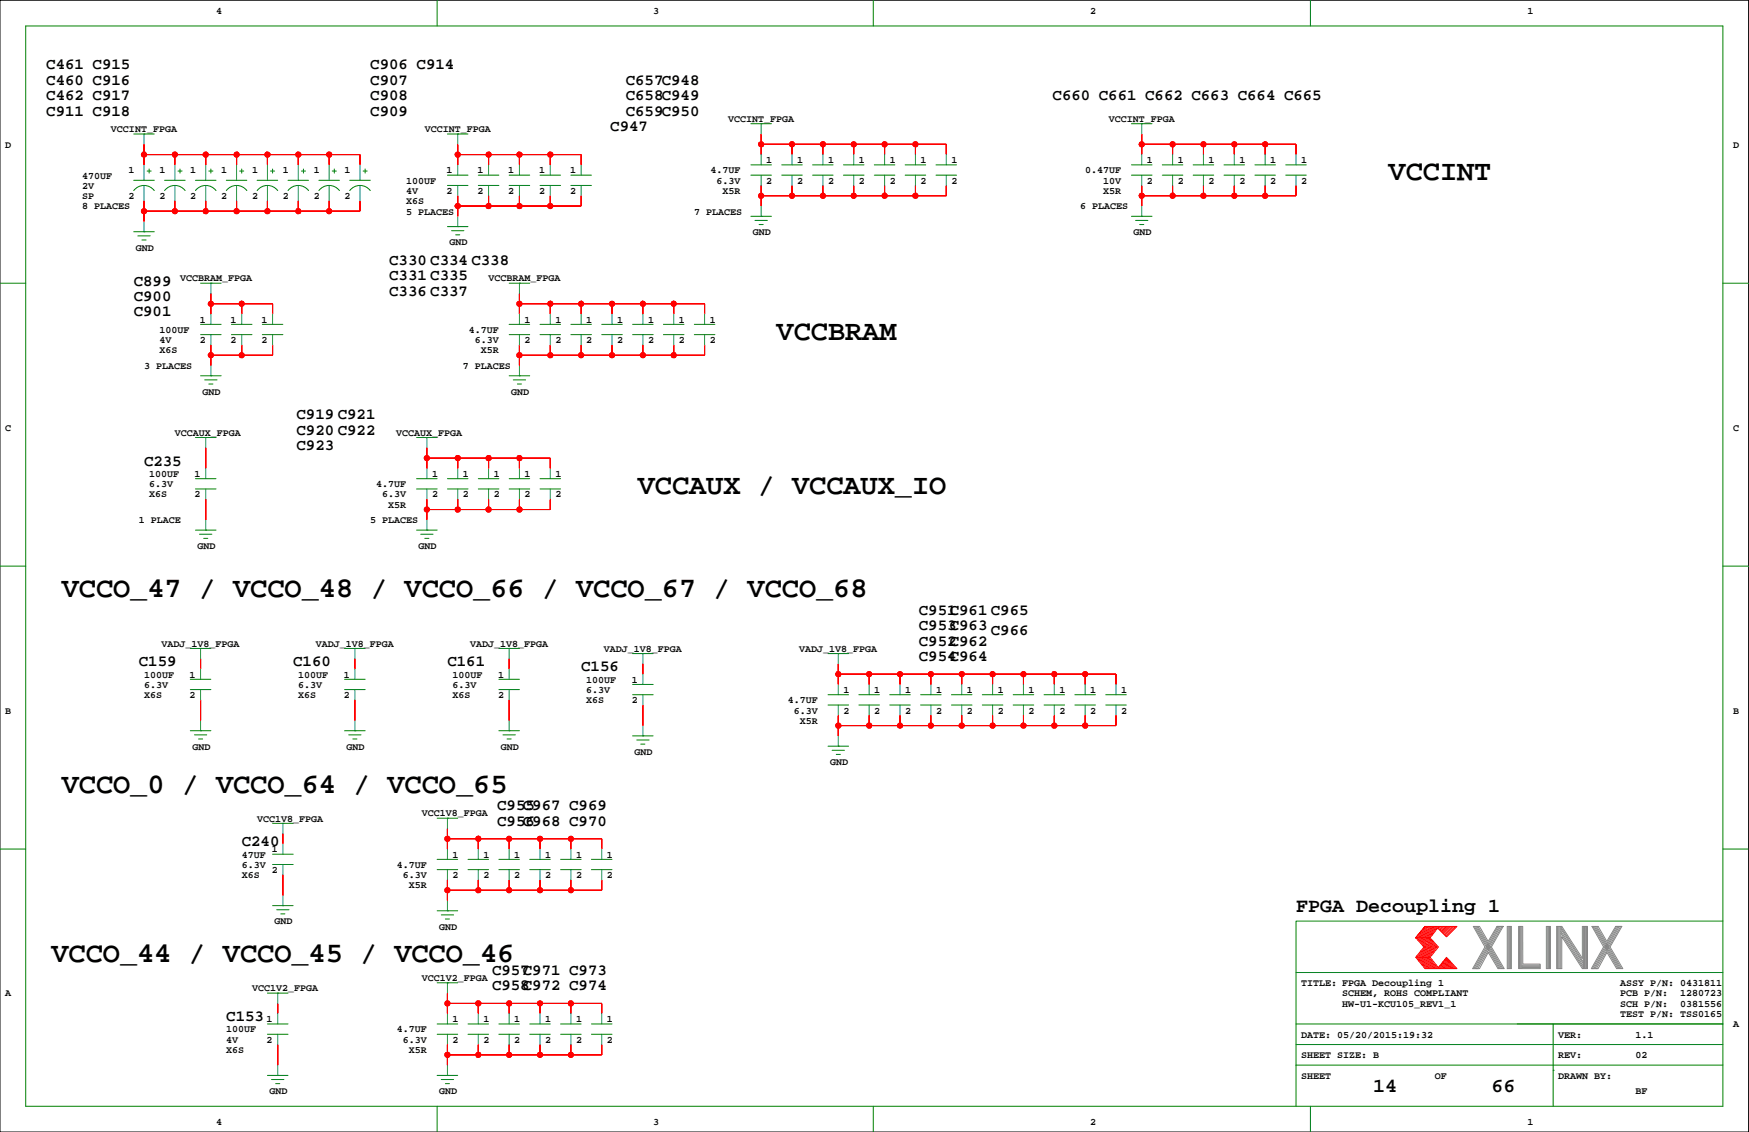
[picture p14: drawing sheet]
<svg xmlns="http://www.w3.org/2000/svg" width="432mm" height="279mm" viewBox="0 0 432 279" stroke-linecap="round" stroke-linejoin="round" font-family="sans-serif">
<defs><g id="words">
<g font-size="7.1">
<text x="342.8" y="44.5">VCCINT</text>
<text x="191.7" y="83.9">VCCBRAM</text>
<text x="157.4" y="122">VCCAUX / VCCAUX_IO</text>
<text x="15.2" y="147.4">VCCO_47 / VCCO_48 / VCCO_66 / VCCO_67 / VCCO_68</text>
<text x="15.2" y="195.6">VCCO_0 / VCCO_64 / VCCO_65</text>
<text x="12.7" y="237.5">VCCO_44 / VCCO_45 / VCCO_46</text>
</g>
<g font-size="4.9">
<text x="320" y="225.2">FPGA Decoupling 1</text>
<text x="339" y="269.6">14</text>
<text x="368.2" y="269.6">66</text>
</g>
<g font-size="3.9">
<text x="11.4" y="17.1">C461 C915</text>
<text x="91.4" y="17.1">C906 C914</text>
<text x="11.4" y="21">C460 C916</text>
<text x="91.4" y="21">C907</text>
<text x="154.5" y="21">C657C948</text>
<text x="11.4" y="24.8">C462 C917</text>
<text x="11.4" y="28.6">C911 C918</text>
<text x="91.4" y="24.8">C908</text>
<text x="91.4" y="28.6">C909</text>
<text x="154.5" y="28.6">C659C950</text>
<text x="154.5" y="24.8">C658C949</text>
<text x="259.9" y="24.8">C660 C661 C662 C663 C664 C665</text>
<text x="150.7" y="32.4">C947</text>
<text x="96.1" y="65.4">C330 C334 C338</text>
<text x="33" y="70.5">C899</text>
<text x="96.1" y="69.2">C331 C335</text>
<text x="33" y="74.3">C900</text>
<text x="96.1" y="73">C336 C337</text>
<text x="33" y="78.1">C901</text>
<text x="73.2" y="103.5">C919 C921</text>
<text x="73.2" y="107.3">C920 C922</text>
<text x="73.2" y="111.1">C923</text>
<text x="35.6" y="114.9">C235</text>
<text x="226.9" y="151.7">C951C961 C965</text>
<text x="226.9" y="155.5">C953C963</text>
<text x="226.9" y="159.4">C952C962</text>
<text x="244.6" y="156.8">C966</text>
<text x="34.3" y="164.4">C159</text>
<text x="72.4" y="164.4">C160</text>
<text x="110.5" y="164.4">C161</text>
<text x="143.5" y="165.7">C156</text>
<text x="226.9" y="163.2">C954C964</text>
<text x="122.7" y="200">C955</text>
<text x="122.7" y="203.8">C956</text>
<text x="129.1" y="200">C967 C969</text>
<text x="129.1" y="203.8">C968 C970</text>
<text x="59.7" y="208.9">C240</text>
<text x="121.5" y="240.6">C957C971 C973</text>
<text x="121.5" y="244.4">C958C972 C974</text>
<text x="55.9" y="252">C153</text>
</g>
<g font-size="2.5">
<text x="53.3" y="3.4">4</text>
<text x="161.3" y="3.4">3</text>
<text x="269.2" y="3.4">2</text>
<text x="377.1" y="3.4">1</text>
<text x="27.4" y="32.6">VCCINT_FPGA</text>
<text x="104.9" y="32.6">VCCINT_FPGA</text>
<text x="179.8" y="30.1">VCCINT_FPGA</text>
<text x="273.7" y="30.1">VCCINT_FPGA</text>
<text x="1.3" y="36.4">D</text>
<text x="189.2" y="40.3">1</text>
<text x="196.8" y="40.3">1</text>
<text x="204.4" y="40.3">1</text>
<text x="212" y="40.3">1</text>
<text x="219.7" y="40.3">1</text>
<text x="227.3" y="40.3">1</text>
<text x="234.9" y="40.3">1</text>
<text x="283.1" y="40.3">1</text>
<text x="290.8" y="40.3">1</text>
<text x="298.4" y="40.3">1</text>
<text x="306" y="40.3">1</text>
<text x="313.6" y="40.3">1</text>
<text x="321.2" y="40.3">1</text>
<text x="427.9" y="36.4">D</text>
<text x="20.3" y="44.1">470UF</text>
<text x="20.3" y="46.6">2V</text>
<text x="31.7" y="42.8">1</text>
<text x="39.4" y="42.8">1</text>
<text x="47" y="42.8">1</text>
<text x="54.6" y="42.8">1</text>
<text x="62.2" y="42.8">1</text>
<text x="69.8" y="42.8">1</text>
<text x="77.5" y="42.8">1</text>
<text x="85.1" y="42.8">1</text>
<text x="100.3" y="45.3">100UF</text>
<text x="100.3" y="47.9">4V</text>
<text x="110.3" y="47.9">2</text>
<text x="110.3" y="42.8">1</text>
<text x="117.9" y="42.8">1</text>
<text x="117.9" y="47.9">2</text>
<text x="125.5" y="47.9">2</text>
<text x="125.5" y="42.8">1</text>
<text x="133.1" y="42.8">1</text>
<text x="133.1" y="47.9">2</text>
<text x="140.7" y="47.9">2</text>
<text x="140.7" y="42.8">1</text>
<text x="175.4" y="42.8">4.7UF</text>
<text x="176.9" y="45.3">6.3V</text>
<text x="178.4" y="47.9">X5R</text>
<text x="189.2" y="45.3">2</text>
<text x="196.8" y="45.3">2</text>
<text x="204.4" y="45.3">2</text>
<text x="212" y="45.3">2</text>
<text x="219.7" y="45.3">2</text>
<text x="227.3" y="45.3">2</text>
<text x="234.9" y="45.3">2</text>
<text x="267.9" y="42.8">0.47UF</text>
<text x="272.4" y="45.3">10V</text>
<text x="272.4" y="47.9">X5R</text>
<text x="283.1" y="45.3">2</text>
<text x="290.8" y="45.3">2</text>
<text x="298.4" y="45.3">2</text>
<text x="306" y="45.3">2</text>
<text x="313.6" y="45.3">2</text>
<text x="321.2" y="45.3">2</text>
<text x="20.3" y="51.7">8 PLACES</text>
<text x="20.3" y="49.1">SP</text>
<text x="31.7" y="49.1">2</text>
<text x="39.4" y="49.1">2</text>
<text x="47" y="49.1">2</text>
<text x="54.6" y="49.1">2</text>
<text x="62.2" y="49.1">2</text>
<text x="69.8" y="49.1">2</text>
<text x="77.5" y="49.1">2</text>
<text x="85.1" y="49.1">2</text>
<text x="100.3" y="53">5 PLACES</text>
<text x="100.3" y="50.4">X6S</text>
<text x="171.4" y="53">7 PLACES</text>
<text x="266.6" y="51.7">6 PLACES</text>
<text x="185.9" y="58">GND</text>
<text x="279.8" y="58">GND</text>
<text x="33.5" y="61.8">GND</text>
<text x="111" y="60.6">GND</text>
<text x="44.4" y="69.5">VCCBRAM_FPGA</text>
<text x="120.6" y="69.5">VCCBRAM_FPGA</text>
<text x="39.4" y="82.2">100UF</text>
<text x="49.3" y="79.6">1</text>
<text x="56.9" y="79.6">1</text>
<text x="64.5" y="79.6">1</text>
<text x="115.8" y="82.2">4.7UF</text>
<text x="129.5" y="79.6">1</text>
<text x="137.1" y="79.6">1</text>
<text x="144.7" y="79.6">1</text>
<text x="152.4" y="79.6">1</text>
<text x="160" y="79.6">1</text>
<text x="167.6" y="79.6">1</text>
<text x="175.2" y="79.6">1</text>
<text x="39.4" y="87.2">X6S</text>
<text x="39.4" y="84.7">4V</text>
<text x="49.3" y="84.7">2</text>
<text x="56.9" y="84.7">2</text>
<text x="64.5" y="84.7">2</text>
<text x="117.2" y="84.7">6.3V</text>
<text x="118.7" y="87.2">X5R</text>
<text x="129.5" y="84.7">2</text>
<text x="137.1" y="84.7">2</text>
<text x="144.7" y="84.7">2</text>
<text x="152.4" y="84.7">2</text>
<text x="160" y="84.7">2</text>
<text x="167.6" y="84.7">2</text>
<text x="175.2" y="84.7">2</text>
<text x="35.6" y="91">3 PLACES</text>
<text x="114.3" y="91">7 PLACES</text>
<text x="50" y="97.4">GND</text>
<text x="126.2" y="97.4">GND</text>
<text x="1.3" y="106.3">C</text>
<text x="43.2" y="107.5">VCCAUX_FPGA</text>
<text x="97.8" y="107.5">VCCAUX_FPGA</text>
<text x="427.9" y="106.3">C</text>
<text x="36.8" y="117.7">100UF</text>
<text x="48" y="117.7">1</text>
<text x="106.7" y="117.7">1</text>
<text x="114.3" y="117.7">1</text>
<text x="121.9" y="117.7">1</text>
<text x="129.5" y="117.7">1</text>
<text x="137.1" y="117.7">1</text>
<text x="36.8" y="122.8">X6S</text>
<text x="36.8" y="120.2">6.3V</text>
<text x="48" y="122.8">2</text>
<text x="92.9" y="120.2">4.7UF</text>
<text x="94.4" y="122.8">6.3V</text>
<text x="95.9" y="125.3">X5R</text>
<text x="106.7" y="122.8">2</text>
<text x="114.3" y="122.8">2</text>
<text x="121.9" y="122.8">2</text>
<text x="129.5" y="122.8">2</text>
<text x="137.1" y="122.8">2</text>
<text x="34.3" y="129.1">1 PLACE</text>
<text x="91.4" y="129.1">5 PLACES</text>
<text x="48.8" y="135.5">GND</text>
<text x="103.4" y="135.5">GND</text>
<text x="39.9" y="159.6">VADJ_1V8_FPGA</text>
<text x="78" y="159.6">VADJ_1V8_FPGA</text>
<text x="116.1" y="159.6">VADJ_1V8_FPGA</text>
<text x="149.1" y="160.9">VADJ_1V8_FPGA</text>
<text x="197.3" y="160.9">VADJ_1V8_FPGA</text>
<text x="35.6" y="167.2">100UF</text>
<text x="46.8" y="167.2">1</text>
<text x="73.6" y="167.2">100UF</text>
<text x="84.9" y="167.2">1</text>
<text x="111.7" y="167.2">100UF</text>
<text x="122.9" y="167.2">1</text>
<text x="35.6" y="172.3">X6S</text>
<text x="35.6" y="169.8">6.3V</text>
<text x="46.8" y="172.3">2</text>
<text x="73.6" y="172.3">X6S</text>
<text x="73.6" y="169.8">6.3V</text>
<text x="84.9" y="172.3">2</text>
<text x="111.7" y="172.3">X6S</text>
<text x="111.7" y="169.8">6.3V</text>
<text x="122.9" y="172.3">2</text>
<text x="144.7" y="173.6">X6S</text>
<text x="144.7" y="171">6.3V</text>
<text x="144.7" y="168.5">100UF</text>
<text x="156" y="168.5">1</text>
<text x="156" y="173.6">2</text>
<text x="194.5" y="173.6">4.7UF</text>
<text x="208.2" y="171">1</text>
<text x="215.9" y="171">1</text>
<text x="223.5" y="171">1</text>
<text x="231.1" y="171">1</text>
<text x="238.7" y="171">1</text>
<text x="246.3" y="171">1</text>
<text x="253.9" y="171">1</text>
<text x="261.6" y="171">1</text>
<text x="269.2" y="171">1</text>
<text x="276.8" y="171">1</text>
<text x="1.3" y="176.1">B</text>
<text x="196" y="176.1">6.3V</text>
<text x="197.4" y="178.7">X5R</text>
<text x="208.2" y="176.1">2</text>
<text x="215.9" y="176.1">2</text>
<text x="223.5" y="176.1">2</text>
<text x="231.1" y="176.1">2</text>
<text x="238.7" y="176.1">2</text>
<text x="246.3" y="176.1">2</text>
<text x="253.9" y="176.1">2</text>
<text x="261.6" y="176.1">2</text>
<text x="269.2" y="176.1">2</text>
<text x="276.8" y="176.1">2</text>
<text x="427.9" y="176.1">B</text>
<text x="47.5" y="185">GND</text>
<text x="85.6" y="185">GND</text>
<text x="123.7" y="185">GND</text>
<text x="156.7" y="186.3">GND</text>
<text x="204.9" y="188.8">GND</text>
<text x="63.5" y="202.8">VCC1V8_FPGA</text>
<text x="104.1" y="201.5">VCC1V8_FPGA</text>
<text x="59.7" y="214.2">6.3V</text>
<text x="59.7" y="211.7">47UF</text>
<text x="67.1" y="210.4">1</text>
<text x="67.1" y="215.5">2</text>
<text x="98" y="214.2">4.7UF</text>
<text x="111.7" y="211.7">1</text>
<text x="119.4" y="211.7">1</text>
<text x="127" y="211.7">1</text>
<text x="134.6" y="211.7">1</text>
<text x="142.2" y="211.7">1</text>
<text x="149.8" y="211.7">1</text>
<text x="59.7" y="216.7">X6S</text>
<text x="99.5" y="216.7">6.3V</text>
<text x="100.9" y="219.3">X5R</text>
<text x="111.7" y="216.7">2</text>
<text x="119.4" y="216.7">2</text>
<text x="127" y="216.7">2</text>
<text x="134.6" y="216.7">2</text>
<text x="142.2" y="216.7">2</text>
<text x="149.8" y="216.7">2</text>
<text x="67.8" y="228.2">GND</text>
<text x="108.4" y="229.4">GND</text>
<text x="1.3" y="245.9">A</text>
<text x="62.2" y="244.7">VCC1V2_FPGA</text>
<text x="104.1" y="242.1">VCC1V2_FPGA</text>
<text x="321.2" y="243.4">TITLE: FPGA Decoupling 1</text>
<text x="331.4" y="245.9">SCHEM, ROHS COMPLIANT</text>
<text x="400" y="245.9">PCB P/N:</text>
<text x="400" y="243.4">ASSY P/N: 0431811</text>
<text x="414.8" y="245.9">1280723</text>
<text x="331.4" y="248.5">HW-U1-KCU105_REV1_1</text>
<text x="400" y="251">TEST P/N: TSS0165</text>
<text x="400" y="248.5">SCH P/N:</text>
<text x="414.8" y="248.5">0381556</text>
<text x="55.9" y="257.4">4V</text>
<text x="55.9" y="254.8">100UF</text>
<text x="65.8" y="252.3">1</text>
<text x="65.8" y="257.4">2</text>
<text x="98" y="254.8">4.7UF</text>
<text x="99.5" y="257.4">6.3V</text>
<text x="111.7" y="252.3">1</text>
<text x="111.7" y="257.4">2</text>
<text x="119.4" y="252.3">1</text>
<text x="119.4" y="257.4">2</text>
<text x="127" y="252.3">1</text>
<text x="127" y="257.4">2</text>
<text x="134.6" y="257.4">2</text>
<text x="134.6" y="252.3">1</text>
<text x="142.2" y="257.4">2</text>
<text x="142.2" y="252.3">1</text>
<text x="149.8" y="252.3">1</text>
<text x="149.8" y="257.4">2</text>
<text x="321.2" y="256.1">DATE: 05/20/2015:19:32</text>
<text x="384.7" y="256.1">VER:</text>
<text x="403.8" y="256.1">1.1</text>
<text x="427.9" y="253.6">A</text>
<text x="55.9" y="259.9">X6S</text>
<text x="100.9" y="259.9">X5R</text>
<text x="321.2" y="261.2">SHEET SIZE: B</text>
<text x="384.7" y="261.2">REV:</text>
<text x="403.8" y="261.2">02</text>
<text x="321.2" y="266.3">SHEET</text>
<text x="354.2" y="266.3">OF</text>
<text x="384.7" y="266.3">DRAWN BY:</text>
<text x="66.5" y="270.1">GND</text>
<text x="108.4" y="270.1">GND</text>
<text x="403.8" y="270.1">BF</text>
<text x="53.3" y="277.7">4</text>
<text x="161.3" y="277.7">3</text>
<text x="269.2" y="277.7">2</text>
<text x="377.1" y="277.7">1</text>
</g>
</g></defs>
<path d="M0 .1h431.7v279.3h-431.7z" fill="none" stroke="#000" stroke-width=".25"/>
<g fill="none" stroke="#008000" stroke-width=".25">
<path d="M6.3 6.4h419.1v266.7h-419.1zM107.9 .1v6.3M215.6 .1v6.3M323.5 .1v6.3M33 33.1h5.1M35.6 33.1h.1M110.5 33.1h5M113 33.1h.1M185.4 30.5h5.1M187.9 30.5h.1M279.3 30.5h5.1M281.9 30.5h.1"/>
<path d="M33 57.2h5.1M33 44.5h5.1M33 47a3.2 3.2 0 0 1 5.1 0M34 58.2h3.1M35 59.2h1.1M35.6 57.2h.1M36.3 42.2h1M36.8 41.7v1M40.6 44.5h5.1M40.6 47a3.2 3.2 0 0 1 5.1 0M43.9 42.2h1M44.4 41.7v1"/>
<path d="M48.2 44.5h5.1M48.3 47a3.2 3.2 0 0 1 5 0M51.6 42.2h1M52.1 41.7v1M55.9 44.5h5M55.9 47a3.2 3.2 0 0 1 5 0M59.2 42.2h1M59.7 41.7v1M63.5 44.5h5.1M63.5 47a3.2 3.2 0 0 1 5.1 0M66.8 42.2h1M67.3 41.7v1"/>
<path d="M71.1 44.5h5.1M71.1 47a3.2 3.2 0 0 1 5.1 0M74.4 42.2h1M74.9 41.7v1M78.7 44.5h5.1M78.7 47a3.2 3.2 0 0 1 5.1 0M82 42.2h1M82.5 41.7v1M86.3 44.5h5.1M86.3 47a3.2 3.2 0 0 1 5.1 0M89.6 42.2h1.1M90.1 41.7v1"/>
<path d="M110.5 55.9h5M110.5 45.8h5M110.5 43.2h5M111.5 56.9h3M112.5 58h1M113 55.9h.1M118.1 45.8h5.1M118.1 43.2h5.1M125.7 45.8h5.1M125.7 43.2h5.1M133.3 45.8h5.1M133.3 43.2h5.1"/>
<path d="M140.9 45.8h5.1M140.9 43.2h5.1M185.4 53.4h5.1M185.4 43.2h5.1M185.4 40.7h5.1M186.4 54.4h3M187.4 55.4h1M187.9 53.4h.1M193 43.2h5.1M193 40.7h5.1M200.6 43.2h5.1M200.6 40.7h5.1"/>
<path d="M208.2 43.2h5.1M208.2 40.7h5.1M215.9 43.2h5M215.9 40.7h5M223.5 43.2h5M223.5 40.7h5M231.1 43.2h5.1M231.1 40.7h5.1M279.3 53.4h5.1M279.3 43.2h5.1M279.3 40.7h5.1M280.4 54.4h3"/>
<path d="M281.4 55.4h1M281.9 53.4h.1M287 43.2h5M287 40.7h5M294.6 43.2h5.1M294.6 40.7h5.1M302.2 43.2h5.1M302.2 40.7h5.1M309.8 43.2h5.1M309.8 40.7h5.1M317.4 43.2h5.1M317.4 40.7h5.1"/>
<path d="M0 69.9h6.3M49.5 69.9h5.1M52.1 69.9h.1M125.7 69.9h5.1M128.2 69.9h.1M425.4 69.9h6.3M49.5 92.8h5.1M49.5 82.6h5.1M49.5 80.1h5.1M50.5 93.8h3.1M51.6 94.8h1M52.1 92.8h.1"/>
<path d="M57.1 82.6h5.1M57.1 80.1h5.1M64.8 82.6h5M64.8 80.1h5M125.7 92.8h5.1M125.7 82.6h5.1M125.7 80.1h5.1M126.7 93.8h3.1M127.7 94.8h1M128.2 92.8h.1M133.3 82.6h5.1M133.3 80.1h5.1"/>
<path d="M140.9 82.6h5.1M140.9 80.1h5.1M148.6 82.6h5M148.6 80.1h5M156.2 82.6h5.1M156.2 80.1h5.1M163.8 82.6h5.1M163.8 80.1h5.1M171.4 82.6h5.1M171.4 80.1h5.1M48.2 108h5.1M48.2 118.1h5.1"/>
<path d="M50.8 108h.1M102.8 108h5.1M102.8 118.1h5.1M105.4 108h.1M110.5 118.1h5M118.1 118.1h5.1M125.7 118.1h5.1M133.3 118.1h5.1M0 139.7h6.3M48.2 130.8h5.1M48.2 120.7h5.1M49.3 131.9h3"/>
<path d="M50.3 132.9h1M50.8 130.8h.1M102.8 130.8h5.1M102.8 120.7h5.1M103.9 131.9h3M104.9 132.9h1M105.4 130.8h.1M110.5 120.7h5M118.1 120.7h5.1M125.7 120.7h5.1M133.3 120.7h5.1M425.4 139.7h6.3"/>
<path d="M47 160h5.1M47 170.2h5.1M47 167.7h5.1M49.5 160h.1M85.1 160h5M85.1 170.2h5M85.1 167.7h5M87.6 160h.1M123.2 160h5M123.2 170.2h5M123.2 167.7h5M125.7 160h.1"/>
<path d="M156.2 161.3h5.1M156.2 171.5h5.1M156.2 168.9h5.1M158.7 161.3h.1M204.4 161.3h5.1M204.4 171.5h5.1M204.4 174h5.1M207 161.3h.1M212 171.5h5.1M212 174h5.1M219.7 171.5h5M219.7 174h5"/>
<path d="M227.3 171.5h5.1M227.3 174h5.1M234.9 171.5h5.1M234.9 174h5.1M242.5 171.5h5.1M242.5 174h5.1M250.1 171.5h5.1M250.1 174h5.1M257.8 171.5h5M257.8 174h5M265.4 171.5h5M265.4 174h5"/>
<path d="M273 171.5h5.1M273 174h5.1M47 180.4h5.1M48 181.4h3M49 182.4h1M49.5 180.4h.1M85.1 180.4h5M86.1 181.4h3M87.1 182.4h1M87.6 180.4h.1M123.2 180.4h5M124.2 181.4h3"/>
<path d="M125.2 182.4h1M125.7 180.4h.1M156.2 181.6h5.1M157.2 182.6h3M158.2 183.7h1M158.7 181.6h.1M204.4 184.2h5.1M205.4 185.2h3.1M206.5 186.2h1M207 184.2h.1M0 209.6h6.3M67.3 203.2h5.1"/>
<path d="M67.3 213.4h5.1M67.3 210.8h5.1M69.8 203.2h.1M107.9 214.6h5.1M107.9 212.1h5.1M107.9 201.9h5.1M110.5 201.9h.1M115.5 214.6h5.1M115.5 212.1h5.1M123.2 214.6h5M123.2 212.1h5M130.8 214.6h5.1"/>
<path d="M130.8 212.1h5.1M138.4 214.6h5.1M138.4 212.1h5.1M146 214.6h5.1M146 212.1h5.1M425.4 209.6h6.3M67.3 223.5h5.1M68.3 224.5h3.1M69.3 225.6h1M69.8 223.5h.1M107.9 224.8h5.1M108.9 225.8h3.1"/>
<path d="M110 226.8h1M110.5 224.8h.1M425.4 227.3h-105.4v35.6M66 252.7h5.1M66 245.1h5.1M66 255.3h5.1M68.6 245.1h.1M107.9 252.7h5.1M107.9 255.3h5.1M107.9 242.6h5.1M110.5 242.6h.1M115.5 252.7h5.1"/>
<path d="M115.5 255.3h5.1M123.2 252.7h5M123.2 255.3h5M130.8 252.7h5.1M130.8 255.3h5.1M138.4 252.7h5.1M138.4 255.3h5.1M146 252.7h5.1M146 255.3h5.1M320 257.8h105.4M320 252.7h105.4M320 240h105.4"/>
<path d="M383.5 252.7v20.4M66 265.4h5.1M67 266.4h3.1M68.1 267.5h1M68.6 265.4h.1M107.9 273.1v6.3M107.9 265.4h5.1M108.9 266.4h3.1M110 267.5h1M110.5 265.4h.1M215.6 273.1v6.3M320 262.9v10.2"/>
<path d="M320 262.9h105.4M323.5 273.1v6.3M383.5 264.2h.1"/>
</g>
<g fill="none" stroke="#f00" stroke-width=".25">
<path d="M35.6 38.2h53.3v2.5M35.6 35.6v5.1M43.2 38.2v2.5M50.8 38.2v2.5M58.4 38.2v2.5M66 38.2v2.5M73.6 38.2v2.5M81.3 38.2v2.5M113 38.2h30.5v2.5M113 35.6v5.1M120.6 38.2v2.5M128.2 38.2v2.5"/>
<path d="M135.9 38.2v2.5M187.9 35.6h45.7v2.6M187.9 33.1v5.1M195.5 35.6v2.6M203.2 35.6v2.6M210.8 35.6v2.6M218.4 35.6v2.6M226 35.6v2.6M281.9 35.6h38.1v2.6M281.9 33.1v5.1M289.5 35.6v2.6M297.1 35.6v2.6"/>
<path d="M304.7 35.6v2.6M312.3 35.6v2.6M35.6 49.6v5.1M43.2 49.6v2.5M50.8 49.6v2.5M58.4 49.6v2.5M66 49.6v2.5M73.6 49.6v2.5M81.3 49.6v2.5M88.9 49.6v2.5h-53.3M113 48.3v5.1M120.6 48.3v2.6"/>
<path d="M128.2 48.3v2.6M135.9 48.3v2.6M143.5 48.3v2.6h-30.5M187.9 45.8v5.1M195.5 45.8v2.5M203.2 45.8v2.5M210.8 45.8v2.5M218.4 45.8v2.5M226 45.8v2.5M233.6 45.8v2.5h-45.7M281.9 45.8v5.1M289.5 45.8v2.5"/>
<path d="M297.1 45.8v2.5M304.7 45.8v2.5M312.3 45.8v2.5M320 45.8v2.5h-38.1M52.1 75h15.2v2.5M52.1 72.4v5.1M59.7 75v2.5M128.2 75h45.8v2.5M128.2 72.4v5.1M135.9 75v2.5M143.5 75v2.5M151.1 75v2.5"/>
<path d="M158.7 75v2.5M166.3 75v2.5M52.1 85.1v5.1M59.7 85.1v2.6M67.3 85.1v2.6h-15.2M128.2 85.1v5.1M135.9 85.1v2.6M143.5 85.1v2.6M151.1 85.1v2.6M158.7 85.1v2.6M166.3 85.1v2.6M174 85.1v2.6h-45.8"/>
<path d="M50.8 110.5v5.1M105.4 113.1h30.5v2.5M105.4 110.5v5.1M113 113.1v2.5M120.6 113.1v2.5M128.2 113.1v2.5M50.8 123.2v5.1M105.4 123.2v5.1M113 123.2v2.6M120.6 123.2v2.6M128.2 123.2v2.6M135.9 123.2v2.6h-30.5"/>
<path d="M49.5 162.6v2.5M49.5 172.7v5.1M87.6 162.6v2.5M87.6 172.7v5.1M125.7 162.6v2.5M125.7 172.7v5.1M158.7 163.9v2.5M158.7 174v5.1M207 166.4h68.5v2.5M207 163.9v5M207 176.6v5M214.6 166.4v2.5"/>
<path d="M214.6 176.6v2.5M222.2 166.4v2.5M222.2 176.6v2.5M229.8 166.4v2.5M229.8 176.6v2.5M237.4 166.4v2.5M237.4 176.6v2.5M245.1 166.4v2.5M245.1 176.6v2.5M252.7 166.4v2.5M252.7 176.6v2.5M260.3 166.4v2.5"/>
<path d="M260.3 176.6v2.5M267.9 166.4v2.5M267.9 176.6v2.5M275.5 176.6v2.5h-68.5M69.8 205.8v2.5M69.8 215.9v5.1M110.5 207h38.1v2.6M110.5 204.5v5.1M110.5 217.2v5.1M118.1 207v2.6M118.1 217.2v2.5M125.7 207v2.6"/>
<path d="M125.7 217.2v2.5M133.3 207v2.6M133.3 217.2v2.5M140.9 207v2.6M140.9 217.2v2.5M148.6 217.2v2.5h-38.1M349.5 236.3h3.6M349.9 231.5l1.9 2.2-2 2.6 2.2 2.8M350.1 236.3l2.2 2.8M350.2 231.5l1.9 2.3-2 2.5M350.4 236.3l2.2 2.8M350.5 231.5l1.9 2.3-2 2.5"/>
<path d="M350.6 236.3l2.3 2.7M350.8 231.5l1.9 2.3-2 2.5M351 236.3l2.2 2.8M351.1 231.5l1.9 2.3-2 2.5M351.3 236.3l2.2 2.8M351.4 231.5l1.9 2.3-2 2.5M351.6 236.3l2.2 2.8M351.7 231.5l1.9 2.2M351.8 228.7l-2.3 2.8 2.3-2.8h7.9l-2.6 2.5-2.1-2.1-1.9 2.4 2 2.2-2 2.6 2 2.5 2-2.5 2.6 2.8h-7.9l-2.3-2.8M351.9 236.3l2.2 2.8M352 231.5l1.9 2.2M352.1 228.7l-2.2 2.7"/>
<path d="M352.2 236.3l2.2 2.8M352.3 231.5l1.9 2.3-2 2.5M352.4 228.7l-2.2 2.7M352.5 236.3l2.2 2.8M352.6 231.5l1.9 2.2M352.7 228.7l-2.2 2.7M352.8 236.3l2.2 2.8M352.8 231.5l2 2.2M353 228.7l-2.2 2.7M353.1 231.5h-3.6l2.1 2.2-2.1 2.6M353.2 228.7l-2.1 2.7M353.6 233.8l-2 2.5"/>
<path d="M353.6 228.7l-2.2 2.7M353.8 228.7l-2.1 2.7M353.9 233.8l-1.9 2.4M354.1 228.7l-2.1 2.7M354.4 228.7l-2.1 2.7M354.5 233.8l-2 2.5M354.7 228.7l-2.1 2.7M354.8 233.8l-2 2.5M355 228.7l-2.1 2.7M355.2 238.8l.2 .3M355.3 238.6l.4 .5M355.4 228.7l-.4 .4"/>
<path d="M355.4 238.4l.6 .7M355.6 238.3l.7 .8M355.7 238.1l.9 1M355.7 228.7l-.5 .5M355.9 237.9l1 1.2M356 237.8l1.2 1.3M356.1 228.7l-.8 .7M356.1 237.6l1.4 1.4M356.3 237.4l1.5 1.7M356.4 237.2l1.6 1.9M356.5 228.7l-1 .9M356.5 237.1l1.8 2"/>
<path d="M356.7 236.9l1.9 2.2M356.8 236.7l2.1 2.4M356.8 228.7l-1.1 1.1M356.9 236.6l2.3 2.5M357.1 236.5l2.3 2.6M357.2 228.7l-1.3 1.2M357.5 228.7l-1.4 1.4M357.8 228.7l-1.6 1.6M358.2 228.7l-1.8 1.7M358.5 228.7l-1.9 1.9M359 228.7l-2.2 2.1M359.3 228.7l-2.3 2.3"/>
<path d="M68.6 247.7v2.5M68.6 257.8v5.1M110.5 247.7h38.1v2.5M110.5 245.1v5.1M110.5 257.8v5.1M118.1 247.7v2.5M118.1 257.8v2.6M125.7 247.7v2.5M125.7 257.8v2.6M133.3 247.7v2.5M133.3 257.8v2.6M140.9 247.7v2.5"/>
<path d="M140.9 257.8v2.6M148.6 257.8v2.6h-38.1"/>
<circle cx="35.6" cy="38.2" r=".63"/>
<circle cx="43.2" cy="38.2" r=".63"/>
<circle cx="50.8" cy="38.2" r=".63"/>
<circle cx="58.4" cy="38.2" r=".63"/>
<circle cx="66" cy="38.2" r=".63"/>
<circle cx="73.6" cy="38.2" r=".63"/>
<circle cx="81.3" cy="38.2" r=".63"/>
<circle cx="113" cy="38.2" r=".63"/>
<circle cx="120.6" cy="38.2" r=".63"/>
<circle cx="128.2" cy="38.2" r=".63"/>
<circle cx="135.9" cy="38.2" r=".63"/>
<circle cx="187.9" cy="35.6" r=".63"/>
<circle cx="195.5" cy="35.6" r=".63"/>
<circle cx="203.2" cy="35.6" r=".63"/>
<circle cx="210.8" cy="35.6" r=".63"/>
<circle cx="218.4" cy="35.6" r=".63"/>
<circle cx="226" cy="35.6" r=".63"/>
<circle cx="281.9" cy="35.6" r=".63"/>
<circle cx="289.5" cy="35.6" r=".63"/>
<circle cx="297.1" cy="35.6" r=".63"/>
<circle cx="304.7" cy="35.6" r=".63"/>
<circle cx="312.3" cy="35.6" r=".63"/>
<circle cx="35.6" cy="52.1" r=".63"/>
<circle cx="43.2" cy="52.1" r=".63"/>
<circle cx="50.8" cy="52.1" r=".63"/>
<circle cx="58.4" cy="52.1" r=".63"/>
<circle cx="66" cy="52.1" r=".63"/>
<circle cx="73.6" cy="52.1" r=".63"/>
<circle cx="81.3" cy="52.1" r=".63"/>
<circle cx="113" cy="50.9" r=".63"/>
<circle cx="120.6" cy="50.9" r=".63"/>
<circle cx="128.2" cy="50.9" r=".63"/>
<circle cx="135.9" cy="50.9" r=".63"/>
<circle cx="187.9" cy="48.3" r=".63"/>
<circle cx="195.5" cy="48.3" r=".63"/>
<circle cx="203.2" cy="48.3" r=".63"/>
<circle cx="210.8" cy="48.3" r=".63"/>
<circle cx="218.4" cy="48.3" r=".63"/>
<circle cx="226" cy="48.3" r=".63"/>
<circle cx="281.9" cy="48.3" r=".63"/>
<circle cx="289.5" cy="48.3" r=".63"/>
<circle cx="297.1" cy="48.3" r=".63"/>
<circle cx="304.7" cy="48.3" r=".63"/>
<circle cx="312.3" cy="48.3" r=".63"/>
<circle cx="52.1" cy="75" r=".63"/>
<circle cx="59.7" cy="75" r=".63"/>
<circle cx="128.2" cy="75" r=".63"/>
<circle cx="135.9" cy="75" r=".63"/>
<circle cx="143.5" cy="75" r=".63"/>
<circle cx="151.1" cy="75" r=".63"/>
<circle cx="158.7" cy="75" r=".63"/>
<circle cx="166.3" cy="75" r=".63"/>
<circle cx="52.1" cy="87.7" r=".63"/>
<circle cx="59.7" cy="87.7" r=".63"/>
<circle cx="128.2" cy="87.7" r=".63"/>
<circle cx="135.9" cy="87.7" r=".63"/>
<circle cx="143.5" cy="87.7" r=".63"/>
<circle cx="151.1" cy="87.7" r=".63"/>
<circle cx="158.7" cy="87.7" r=".63"/>
<circle cx="166.3" cy="87.7" r=".63"/>
<circle cx="105.4" cy="113.1" r=".63"/>
<circle cx="113" cy="113.1" r=".63"/>
<circle cx="120.6" cy="113.1" r=".63"/>
<circle cx="128.2" cy="113.1" r=".63"/>
<circle cx="105.4" cy="125.8" r=".63"/>
<circle cx="113" cy="125.8" r=".63"/>
<circle cx="120.6" cy="125.8" r=".63"/>
<circle cx="128.2" cy="125.8" r=".63"/>
<circle cx="207" cy="166.4" r=".63"/>
<circle cx="207" cy="179.1" r=".63"/>
<circle cx="214.6" cy="166.4" r=".63"/>
<circle cx="214.6" cy="179.1" r=".63"/>
<circle cx="222.2" cy="166.4" r=".63"/>
<circle cx="222.2" cy="179.1" r=".63"/>
<circle cx="229.8" cy="166.4" r=".63"/>
<circle cx="229.8" cy="179.1" r=".63"/>
<circle cx="237.4" cy="166.4" r=".63"/>
<circle cx="237.4" cy="179.1" r=".63"/>
<circle cx="245.1" cy="166.4" r=".63"/>
<circle cx="245.1" cy="179.1" r=".63"/>
<circle cx="252.7" cy="166.4" r=".63"/>
<circle cx="252.7" cy="179.1" r=".63"/>
<circle cx="260.3" cy="166.4" r=".63"/>
<circle cx="260.3" cy="179.1" r=".63"/>
<circle cx="267.9" cy="166.4" r=".63"/>
<circle cx="267.9" cy="179.1" r=".63"/>
<circle cx="110.5" cy="219.7" r=".63"/>
<circle cx="110.5" cy="207" r=".63"/>
<circle cx="118.1" cy="219.7" r=".63"/>
<circle cx="118.1" cy="207" r=".63"/>
<circle cx="125.7" cy="207" r=".63"/>
<circle cx="125.7" cy="219.7" r=".63"/>
<circle cx="133.3" cy="219.7" r=".63"/>
<circle cx="133.3" cy="207" r=".63"/>
<circle cx="140.9" cy="219.7" r=".63"/>
<circle cx="140.9" cy="207" r=".63"/>
<circle cx="110.5" cy="247.7" r=".63"/>
<circle cx="118.1" cy="247.7" r=".63"/>
<circle cx="125.7" cy="247.7" r=".63"/>
<circle cx="133.3" cy="247.7" r=".63"/>
<circle cx="140.9" cy="247.7" r=".63"/>
<circle cx="110.5" cy="260.4" r=".63"/>
<circle cx="118.1" cy="260.4" r=".63"/>
<circle cx="125.7" cy="260.4" r=".63"/>
<circle cx="133.3" cy="260.4" r=".63"/>
<circle cx="140.9" cy="260.4" r=".63"/>
</g>
<g fill="none" stroke="#848684" stroke-width=".25">
<path d="M364 228.7l6.1 10.4M364.3 228.7l6.1 10.4M364.6 228.7l6.1 10.4M364.9 228.7l6.1 10.4M367.4 232.3l-2.1-3.6h-1.6l2.9 5-3 5.4h1.7l2.1-4 2.4 4h1.6l-3.2-5.4M369.6 228.7l-2.2 3.6M369.8 228.7l-5.9 10.4M370.2 228.7l-6 10.4M370.5 228.7l-6 10.4M370.8 228.7l-6 10.4M371.1 228.7h-1.5h1.5l-2.9 5M372.1 228.7h1v10.4h-1z"/>
<path d="M372.4 228.7v10.4M372.6 228.7v10.4M372.9 228.7v10.4M374.9 228.7h1v9.3h4.3v1.1h-5.3zM375.1 228.7v10.4M375.4 228.7v10.4M375.7 228.7v10.4M375.7 238.2h4.5M375.7 238.5h4.5M375.7 238.8h4.5M381.8 228.7h1v10.4h-1zM382 228.7v10.4"/>
<path d="M382.3 228.7v10.4M382.5 228.7v10.4M384.3 228.7h1.3l5.1 7.8v-7.8h1.2v10.4h-1.2l-5.1-7.9v7.9h-1.3zM384.5 228.7v10.4M384.8 228.7v10.4M385.1 228.7v10.4M385.3 228.7v10.4M385.3 230.3l5.6 8.7M385.3 229.8l5.6 8.7M385.3 229.2l5.6 8.7M385.3 228.8l5.6 8.7M390.9 228.7v10.4"/>
<path d="M391.2 228.7v10.4M391.5 228.7v10.4M391.7 228.6v10.4M393.3 228.7l6.1 10.4M393.6 228.7l6.1 10.4M393.9 228.7l6.1 10.4M394.2 228.7l6.1 10.4M396.7 232.3l-2.1-3.6h-1.6l2.9 5-3 5.4M397.5 233.7l3.2 5.4h-1.6l-2.4-4-2.2 4h-1.6M398.9 228.7l-2.2 3.6M399.1 228.7l-6 10.4M399.4 228.7l-5.9 10.4"/>
<path d="M399.7 228.7l-5.9 10.4M400.1 228.7l-6 10.4M400.4 228.7h-1.5h1.5l-2.9 5"/>
</g>
<g fill="none" stroke="#008080" stroke-width=".25">
<path d="M35.6 33.1v2.5M113 33.1v2.5M187.9 30.5v2.6M187.9 38.2v2.5M195.5 38.2v2.5M203.2 38.2v2.5M210.8 38.2v2.5M218.4 38.2v2.5M226 38.2v2.5M233.6 38.2v2.5M281.9 30.5v2.6M281.9 38.2v2.5"/>
<path d="M289.5 38.2v2.5M297.1 38.2v2.5M304.7 38.2v2.5M312.3 38.2v2.5M320 38.2v2.5M35.6 40.7v3.8M35.6 45.8v3.8M35.6 54.7v2.5M43.2 40.7v3.8M43.2 45.8v3.8M50.8 40.7v3.8M50.8 45.8v3.8"/>
<path d="M58.4 40.7v3.8M58.4 45.8v3.8M66 40.7v3.8M66 45.8v3.8M73.6 40.7v3.8M73.6 45.8v3.8M81.3 40.7v3.8M81.3 45.8v3.8M88.9 40.7v3.8M88.9 45.8v3.8M113 40.7v2.5M113 45.8v2.5"/>
<path d="M113 53.4v2.5M120.6 40.7v2.5M120.6 45.8v2.5M128.2 40.7v2.5M128.2 45.8v2.5M135.9 40.7v2.5M135.9 45.8v2.5M143.5 40.7v2.5M143.5 45.8v2.5M187.9 43.2v2.6M187.9 50.9v2.5M195.5 43.2v2.6"/>
<path d="M203.2 43.2v2.6M210.8 43.2v2.6M218.4 43.2v2.6M226 43.2v2.6M233.6 43.2v2.6M281.9 43.2v2.6M281.9 50.9v2.5M289.5 43.2v2.6M297.1 43.2v2.6M304.7 43.2v2.6M312.3 43.2v2.6M320 43.2v2.6"/>
<path d="M52.1 69.9v2.5M52.1 77.5v2.6M59.7 77.5v2.6M67.3 77.5v2.6M128.2 69.9v2.5M128.2 77.5v2.6M135.9 77.5v2.6M143.5 77.5v2.6M151.1 77.5v2.6M158.7 77.5v2.6M166.3 77.5v2.6M174 77.5v2.6"/>
<path d="M52.1 82.6v2.5M52.1 90.2v2.6M59.7 82.6v2.5M67.3 82.6v2.5M128.2 82.6v2.5M128.2 90.2v2.6M135.9 82.6v2.5M143.5 82.6v2.5M151.1 82.6v2.5M158.7 82.6v2.5M166.3 82.6v2.5M174 82.6v2.5"/>
<path d="M50.8 108v2.5M50.8 115.6v2.5M105.4 108v2.5M105.4 115.6v2.5M113 115.6v2.5M120.6 115.6v2.5M128.2 115.6v2.5M135.9 115.6v2.5M50.8 120.7v2.5M50.8 128.3v2.5M105.4 120.7v2.5M105.4 128.3v2.5"/>
<path d="M113 120.7v2.5M120.6 120.7v2.5M128.2 120.7v2.5M135.9 120.7v2.5M49.5 160v2.6M49.5 165.1v2.6M49.5 170.2v2.5M49.5 177.8v2.6M87.6 160v2.6M87.6 165.1v2.6M87.6 170.2v2.5M87.6 177.8v2.6"/>
<path d="M125.7 160v2.6M125.7 165.1v2.6M125.7 170.2v2.5M125.7 177.8v2.6M158.7 161.3v2.6M158.7 166.4v2.5M158.7 171.5v2.5M158.7 179.1v2.5M207 161.3v2.6M207 168.9v2.6M207 174v2.6M214.6 168.9v2.6"/>
<path d="M214.6 174v2.6M222.2 168.9v2.6M222.2 174v2.6M229.8 168.9v2.6M229.8 174v2.6M237.4 168.9v2.6M237.4 174v2.6M245.1 168.9v2.6M245.1 174v2.6M252.7 168.9v2.6M252.7 174v2.6M260.3 168.9v2.6"/>
<path d="M260.3 174v2.6M267.9 168.9v2.6M267.9 174v2.6M275.5 168.9v2.6M275.5 174v2.6M207 181.6v2.6M69.8 203.2v2.6M69.8 208.3v2.5M69.8 213.4v2.5M110.5 201.9v2.6M110.5 209.6v2.5M110.5 214.6v2.6"/>
<path d="M118.1 209.6v2.5M118.1 214.6v2.6M125.7 209.6v2.5M125.7 214.6v2.6M133.3 209.6v2.5M133.3 214.6v2.6M140.9 209.6v2.5M140.9 214.6v2.6M148.6 209.6v2.5M148.6 214.6v2.6M69.8 221v2.5M110.5 222.3v2.5"/>
<path d="M68.6 245.1v2.6M68.6 250.2v2.5M68.6 255.3v2.5M110.5 242.6v2.5M110.5 250.2v2.5M110.5 255.3v2.5M118.1 250.2v2.5M118.1 255.3v2.5M125.7 250.2v2.5M125.7 255.3v2.5M133.3 250.2v2.5M133.3 255.3v2.5"/>
<path d="M140.9 250.2v2.5M140.9 255.3v2.5M148.6 250.2v2.5M148.6 255.3v2.5M68.6 262.9v2.5M110.5 262.9v2.5"/>
</g>
<g fill="#f00" stroke="#f00" stroke-width=".25">
<path d="M59.7 75h7.6z" fill-rule="evenodd"/>
<path d="M67.3 75v2.5z" fill-rule="evenodd"/>
<path d="M52.1 75h7.6z" fill-rule="evenodd"/>
<path d="M59.7 75v2.5z" fill-rule="evenodd"/>
<path d="M52.1 75v2.5z" fill-rule="evenodd"/>
<path d="M52.1 72.4v2.6z" fill-rule="evenodd"/>
<path d="M59.7 87.7h7.6z" fill-rule="evenodd"/>
<path d="M67.3 85.1v2.6z" fill-rule="evenodd"/>
<path d="M52.1 87.7h7.6z" fill-rule="evenodd"/>
<path d="M59.7 85.1v2.6z" fill-rule="evenodd"/>
<path d="M52.1 87.7v2.5z" fill-rule="evenodd"/>
<path d="M52.1 85.1v2.6z" fill-rule="evenodd"/>
<path d="M166.3 75v2.5z" fill-rule="evenodd"/>
<path d="M158.7 75v2.5z" fill-rule="evenodd"/>
<path d="M151.1 75v2.5z" fill-rule="evenodd"/>
<path d="M135.9 75v2.5z" fill-rule="evenodd"/>
<path d="M128.2 75v2.5z" fill-rule="evenodd"/>
<path d="M128.2 72.4v2.6z" fill-rule="evenodd"/>
<path d="M128.2 75h7.7z" fill-rule="evenodd"/>
<path d="M135.9 75h7.6z" fill-rule="evenodd"/>
<path d="M143.5 75v2.5z" fill-rule="evenodd"/>
<path d="M143.5 75h7.6z" fill-rule="evenodd"/>
<path d="M151.1 75h7.6z" fill-rule="evenodd"/>
<path d="M158.7 75h7.6z" fill-rule="evenodd"/>
<path d="M166.3 75h7.7z" fill-rule="evenodd"/>
<path d="M174 75v2.5z" fill-rule="evenodd"/>
<path d="M166.3 85.1v2.6z" fill-rule="evenodd"/>
<path d="M158.7 85.1v2.6z" fill-rule="evenodd"/>
<path d="M151.1 85.1v2.6z" fill-rule="evenodd"/>
<path d="M143.5 85.1v2.6z" fill-rule="evenodd"/>
<path d="M135.9 85.1v2.6z" fill-rule="evenodd"/>
<path d="M128.2 87.7v2.5z" fill-rule="evenodd"/>
<path d="M128.2 85.1v2.6z" fill-rule="evenodd"/>
<path d="M128.2 87.7h7.7z" fill-rule="evenodd"/>
<path d="M135.9 87.7h7.6z" fill-rule="evenodd"/>
<path d="M143.5 87.7h7.6z" fill-rule="evenodd"/>
<path d="M151.1 87.7h7.6z" fill-rule="evenodd"/>
<path d="M158.7 87.7h7.6z" fill-rule="evenodd"/>
<path d="M166.3 87.7h7.7z" fill-rule="evenodd"/>
<path d="M174 85.1v2.6z" fill-rule="evenodd"/>
<path d="M69.8 215.9v5.1z" fill-rule="evenodd"/>
<path d="M68.6 257.8v5.1z" fill-rule="evenodd"/>
<path d="M158.7 174v5.1z" fill-rule="evenodd"/>
<path d="M49.5 172.7v5.1z" fill-rule="evenodd"/>
<path d="M87.6 172.7v5.1z" fill-rule="evenodd"/>
<path d="M125.7 172.7v5.1z" fill-rule="evenodd"/>
<path d="M49.5 162.6v2.5z" fill-rule="evenodd"/>
<path d="M87.6 162.6v2.5z" fill-rule="evenodd"/>
<path d="M125.7 162.6v2.5z" fill-rule="evenodd"/>
<path d="M69.8 205.8v2.5z" fill-rule="evenodd"/>
<path d="M68.6 247.7v2.5z" fill-rule="evenodd"/>
<path d="M158.7 163.9v2.5z" fill-rule="evenodd"/>
<path d="M226 35.6h7.6z" fill-rule="evenodd"/>
<path d="M233.6 35.6v2.6z" fill-rule="evenodd"/>
<path d="M218.4 35.6h7.6z" fill-rule="evenodd"/>
<path d="M226 35.6v2.6z" fill-rule="evenodd"/>
<path d="M210.8 35.6h7.6z" fill-rule="evenodd"/>
<path d="M218.4 35.6v2.6z" fill-rule="evenodd"/>
<path d="M203.2 35.6h7.6z" fill-rule="evenodd"/>
<path d="M210.8 35.6v2.6z" fill-rule="evenodd"/>
<path d="M187.9 33.1v2.5z" fill-rule="evenodd"/>
<path d="M187.9 35.6v2.6z" fill-rule="evenodd"/>
<path d="M187.9 35.6h7.6z" fill-rule="evenodd"/>
<path d="M203.2 35.6v2.6z" fill-rule="evenodd"/>
<path d="M195.5 35.6h7.7z" fill-rule="evenodd"/>
<path d="M195.5 35.6v2.6z" fill-rule="evenodd"/>
<path d="M226 48.3h7.6z" fill-rule="evenodd"/>
<path d="M233.6 45.8v2.5z" fill-rule="evenodd"/>
<path d="M218.4 48.3h7.6z" fill-rule="evenodd"/>
<path d="M226 45.8v2.5z" fill-rule="evenodd"/>
<path d="M210.8 48.3h7.6z" fill-rule="evenodd"/>
<path d="M218.4 45.8v2.5z" fill-rule="evenodd"/>
<path d="M203.2 48.3h7.6z" fill-rule="evenodd"/>
<path d="M210.8 45.8v2.5z" fill-rule="evenodd"/>
<path d="M187.9 48.3v2.6z" fill-rule="evenodd"/>
<path d="M187.9 45.8v2.5z" fill-rule="evenodd"/>
<path d="M187.9 48.3h7.6z" fill-rule="evenodd"/>
<path d="M203.2 45.8v2.5z" fill-rule="evenodd"/>
<path d="M195.5 48.3h7.7z" fill-rule="evenodd"/>
<path d="M195.5 45.8v2.5z" fill-rule="evenodd"/>
<path d="M312.3 35.6h7.7z" fill-rule="evenodd"/>
<path d="M320 35.6v2.6z" fill-rule="evenodd"/>
<path d="M304.7 35.6h7.6z" fill-rule="evenodd"/>
<path d="M312.3 35.6v2.6z" fill-rule="evenodd"/>
<path d="M297.1 35.6h7.6z" fill-rule="evenodd"/>
<path d="M304.7 35.6v2.6z" fill-rule="evenodd"/>
<path d="M297.1 35.6v2.6z" fill-rule="evenodd"/>
<path d="M289.5 35.6h7.6z" fill-rule="evenodd"/>
<path d="M281.9 35.6v2.6z" fill-rule="evenodd"/>
<path d="M281.9 33.1v2.5z" fill-rule="evenodd"/>
<path d="M281.9 35.6h7.6z" fill-rule="evenodd"/>
<path d="M289.5 35.6v2.6z" fill-rule="evenodd"/>
<path d="M312.3 48.3h7.7z" fill-rule="evenodd"/>
<path d="M320 45.8v2.5z" fill-rule="evenodd"/>
<path d="M304.7 48.3h7.6z" fill-rule="evenodd"/>
<path d="M312.3 45.8v2.5z" fill-rule="evenodd"/>
<path d="M297.1 48.3h7.6z" fill-rule="evenodd"/>
<path d="M304.7 45.8v2.5z" fill-rule="evenodd"/>
<path d="M297.1 45.8v2.5z" fill-rule="evenodd"/>
<path d="M289.5 48.3h7.6z" fill-rule="evenodd"/>
<path d="M281.9 45.8v2.5z" fill-rule="evenodd"/>
<path d="M281.9 48.3v2.6z" fill-rule="evenodd"/>
<path d="M281.9 48.3h7.6z" fill-rule="evenodd"/>
<path d="M289.5 45.8v2.5z" fill-rule="evenodd"/>
<path d="M50.8 110.5v5.1z" fill-rule="evenodd"/>
<path d="M50.8 123.2v5.1z" fill-rule="evenodd"/>
<path d="M88.9 49.6v2.5z" fill-rule="evenodd"/>
<path d="M81.3 52.1h7.6z" fill-rule="evenodd"/>
<path d="M81.3 49.6v2.5z" fill-rule="evenodd"/>
<path d="M73.6 52.1h7.7z" fill-rule="evenodd"/>
<path d="M73.6 49.6v2.5z" fill-rule="evenodd"/>
<path d="M66 52.1h7.6z" fill-rule="evenodd"/>
<path d="M66 49.6v2.5z" fill-rule="evenodd"/>
<path d="M58.4 52.1h7.6z" fill-rule="evenodd"/>
<path d="M50.8 49.6v2.5z" fill-rule="evenodd"/>
<path d="M43.2 52.1h7.6z" fill-rule="evenodd"/>
<path d="M35.6 49.6v2.5z" fill-rule="evenodd"/>
<path d="M35.6 52.1v2.6z" fill-rule="evenodd"/>
<path d="M35.6 52.1h7.6z" fill-rule="evenodd"/>
<path d="M43.2 49.6v2.5z" fill-rule="evenodd"/>
<path d="M50.8 52.1h7.6z" fill-rule="evenodd"/>
<path d="M58.4 49.6v2.5z" fill-rule="evenodd"/>
<path d="M88.9 38.2v2.5z" fill-rule="evenodd"/>
<path d="M81.3 38.2h7.6z" fill-rule="evenodd"/>
<path d="M81.3 38.2v2.5z" fill-rule="evenodd"/>
<path d="M73.6 38.2h7.7z" fill-rule="evenodd"/>
<path d="M73.6 38.2v2.5z" fill-rule="evenodd"/>
<path d="M66 38.2h7.6z" fill-rule="evenodd"/>
<path d="M66 38.2v2.5z" fill-rule="evenodd"/>
<path d="M58.4 38.2h7.6z" fill-rule="evenodd"/>
<path d="M50.8 38.2v2.5z" fill-rule="evenodd"/>
<path d="M43.2 38.2h7.6z" fill-rule="evenodd"/>
<path d="M35.6 38.2v2.5z" fill-rule="evenodd"/>
<path d="M35.6 35.6v2.6z" fill-rule="evenodd"/>
<path d="M35.6 38.2h7.6z" fill-rule="evenodd"/>
<path d="M43.2 38.2v2.5z" fill-rule="evenodd"/>
<path d="M50.8 38.2h7.6z" fill-rule="evenodd"/>
<path d="M58.4 38.2v2.5z" fill-rule="evenodd"/>
<path d="M128.2 38.2v2.5z" fill-rule="evenodd"/>
<path d="M120.6 38.2v2.5z" fill-rule="evenodd"/>
<path d="M113 38.2v2.5z" fill-rule="evenodd"/>
<path d="M113 35.6v2.6z" fill-rule="evenodd"/>
<path d="M113 38.2h7.6z" fill-rule="evenodd"/>
<path d="M120.6 38.2h7.6z" fill-rule="evenodd"/>
<path d="M128.2 38.2h7.7z" fill-rule="evenodd"/>
<path d="M135.9 38.2v2.5z" fill-rule="evenodd"/>
<path d="M135.9 38.2h7.6z" fill-rule="evenodd"/>
<path d="M143.5 38.2v2.5z" fill-rule="evenodd"/>
<path d="M128.2 48.3v2.6z" fill-rule="evenodd"/>
<path d="M113 48.3v2.6z" fill-rule="evenodd"/>
<path d="M113 50.9v2.5z" fill-rule="evenodd"/>
<path d="M113 50.9h7.6z" fill-rule="evenodd"/>
<path d="M120.6 48.3v2.6z" fill-rule="evenodd"/>
<path d="M120.6 50.9h7.6z" fill-rule="evenodd"/>
<path d="M128.2 50.9h7.7z" fill-rule="evenodd"/>
<path d="M135.9 48.3v2.6z" fill-rule="evenodd"/>
<path d="M135.9 50.9h7.6z" fill-rule="evenodd"/>
<path d="M143.5 48.3v2.6z" fill-rule="evenodd"/>
<path d="M128.2 113.1v2.5z" fill-rule="evenodd"/>
<path d="M113 113.1v2.5z" fill-rule="evenodd"/>
<path d="M105.4 113.1v2.5z" fill-rule="evenodd"/>
<path d="M105.4 110.5v2.6z" fill-rule="evenodd"/>
<path d="M105.4 113.1h7.6z" fill-rule="evenodd"/>
<path d="M113 113.1h7.6z" fill-rule="evenodd"/>
<path d="M120.6 113.1v2.5z" fill-rule="evenodd"/>
<path d="M120.6 113.1h7.6z" fill-rule="evenodd"/>
<path d="M128.2 113.1h7.7z" fill-rule="evenodd"/>
<path d="M135.9 113.1v2.5z" fill-rule="evenodd"/>
<path d="M128.2 123.2v2.6z" fill-rule="evenodd"/>
<path d="M120.6 123.2v2.6z" fill-rule="evenodd"/>
<path d="M113 123.2v2.6z" fill-rule="evenodd"/>
<path d="M105.4 125.8v2.5z" fill-rule="evenodd"/>
<path d="M105.4 123.2v2.6z" fill-rule="evenodd"/>
<path d="M105.4 125.8h7.6z" fill-rule="evenodd"/>
<path d="M113 125.8h7.6z" fill-rule="evenodd"/>
<path d="M120.6 125.8h7.6z" fill-rule="evenodd"/>
<path d="M128.2 125.8h7.7z" fill-rule="evenodd"/>
<path d="M135.9 123.2v2.6z" fill-rule="evenodd"/>
<path d="M267.9 166.4h7.6z" fill-rule="evenodd"/>
<path d="M275.5 166.4v2.5z" fill-rule="evenodd"/>
<path d="M260.3 166.4h7.6z" fill-rule="evenodd"/>
<path d="M267.9 166.4v2.5z" fill-rule="evenodd"/>
<path d="M252.7 166.4h7.6z" fill-rule="evenodd"/>
<path d="M260.3 166.4v2.5z" fill-rule="evenodd"/>
<path d="M245.1 166.4h7.6z" fill-rule="evenodd"/>
<path d="M252.7 166.4v2.5z" fill-rule="evenodd"/>
<path d="M237.4 166.4h7.7z" fill-rule="evenodd"/>
<path d="M245.1 166.4v2.5z" fill-rule="evenodd"/>
<path d="M229.8 166.4h7.6z" fill-rule="evenodd"/>
<path d="M237.4 166.4v2.5z" fill-rule="evenodd"/>
<path d="M222.2 166.4v2.5z" fill-rule="evenodd"/>
<path d="M207 163.9v2.5z" fill-rule="evenodd"/>
<path d="M207 166.4v2.5z" fill-rule="evenodd"/>
<path d="M207 166.4h7.6z" fill-rule="evenodd"/>
<path d="M214.6 166.4v2.5z" fill-rule="evenodd"/>
<path d="M214.6 166.4h7.6z" fill-rule="evenodd"/>
<path d="M222.2 166.4h7.6z" fill-rule="evenodd"/>
<path d="M229.8 166.4v2.5z" fill-rule="evenodd"/>
<path d="M140.9 207h7.7z" fill-rule="evenodd"/>
<path d="M148.6 207v2.6z" fill-rule="evenodd"/>
<path d="M133.3 207h7.6z" fill-rule="evenodd"/>
<path d="M140.9 207v2.6z" fill-rule="evenodd"/>
<path d="M125.7 207h7.6z" fill-rule="evenodd"/>
<path d="M133.3 207v2.6z" fill-rule="evenodd"/>
<path d="M118.1 207h7.6z" fill-rule="evenodd"/>
<path d="M125.7 207v2.6z" fill-rule="evenodd"/>
<path d="M118.1 207v2.6z" fill-rule="evenodd"/>
<path d="M110.5 207v2.6z" fill-rule="evenodd"/>
<path d="M110.5 204.5v2.5z" fill-rule="evenodd"/>
<path d="M110.5 207h7.6z" fill-rule="evenodd"/>
<path d="M140.9 219.7h7.7z" fill-rule="evenodd"/>
<path d="M148.6 217.2v2.5z" fill-rule="evenodd"/>
<path d="M133.3 219.7h7.6z" fill-rule="evenodd"/>
<path d="M140.9 217.2v2.5z" fill-rule="evenodd"/>
<path d="M125.7 219.7h7.6z" fill-rule="evenodd"/>
<path d="M133.3 217.2v2.5z" fill-rule="evenodd"/>
<path d="M118.1 219.7h7.6z" fill-rule="evenodd"/>
<path d="M125.7 217.2v2.5z" fill-rule="evenodd"/>
<path d="M118.1 217.2v2.5z" fill-rule="evenodd"/>
<path d="M110.5 217.2v2.5z" fill-rule="evenodd"/>
<path d="M110.5 219.7v2.6z" fill-rule="evenodd"/>
<path d="M110.5 219.7h7.6z" fill-rule="evenodd"/>
<path d="M275.5 176.6v2.5z" fill-rule="evenodd"/>
<path d="M267.9 179.1h7.6z" fill-rule="evenodd"/>
<path d="M267.9 176.6v2.5z" fill-rule="evenodd"/>
<path d="M260.3 179.1h7.6z" fill-rule="evenodd"/>
<path d="M260.3 176.6v2.5z" fill-rule="evenodd"/>
<path d="M252.7 179.1h7.6z" fill-rule="evenodd"/>
<path d="M245.1 179.1h7.6z" fill-rule="evenodd"/>
<path d="M252.7 176.6v2.5z" fill-rule="evenodd"/>
<path d="M229.8 179.1h7.6z" fill-rule="evenodd"/>
<path d="M237.4 176.6v2.5z" fill-rule="evenodd"/>
<path d="M222.2 176.6v2.5z" fill-rule="evenodd"/>
<path d="M207 179.1v2.5z" fill-rule="evenodd"/>
<path d="M207 176.6v2.5z" fill-rule="evenodd"/>
<path d="M207 179.1h7.6z" fill-rule="evenodd"/>
<path d="M214.6 176.6v2.5z" fill-rule="evenodd"/>
<path d="M214.6 179.1h7.6z" fill-rule="evenodd"/>
<path d="M222.2 179.1h7.6z" fill-rule="evenodd"/>
<path d="M229.8 176.6v2.5z" fill-rule="evenodd"/>
<path d="M237.4 179.1h7.7z" fill-rule="evenodd"/>
<path d="M245.1 176.6v2.5z" fill-rule="evenodd"/>
<path d="M140.9 247.7v2.5z" fill-rule="evenodd"/>
<path d="M133.3 247.7v2.5z" fill-rule="evenodd"/>
<path d="M125.7 247.7v2.5z" fill-rule="evenodd"/>
<path d="M118.1 247.7h7.6z" fill-rule="evenodd"/>
<path d="M125.7 247.7h7.6z" fill-rule="evenodd"/>
<path d="M133.3 247.7h7.6z" fill-rule="evenodd"/>
<path d="M140.9 247.7h7.7z" fill-rule="evenodd"/>
<path d="M148.6 247.7v2.5z" fill-rule="evenodd"/>
<path d="M110.5 245.1v2.6z" fill-rule="evenodd"/>
<path d="M110.5 247.7v2.5z" fill-rule="evenodd"/>
<path d="M110.5 247.7h7.6z" fill-rule="evenodd"/>
<path d="M118.1 247.7v2.5z" fill-rule="evenodd"/>
<path d="M140.9 257.8v2.6z" fill-rule="evenodd"/>
<path d="M133.3 257.8v2.6z" fill-rule="evenodd"/>
<path d="M125.7 257.8v2.6z" fill-rule="evenodd"/>
<path d="M118.1 260.4h7.6z" fill-rule="evenodd"/>
<path d="M125.7 260.4h7.6z" fill-rule="evenodd"/>
<path d="M133.3 260.4h7.6z" fill-rule="evenodd"/>
<path d="M140.9 260.4h7.7z" fill-rule="evenodd"/>
<path d="M148.6 257.8v2.6z" fill-rule="evenodd"/>
<path d="M110.5 260.4v2.5z" fill-rule="evenodd"/>
<path d="M110.5 257.8v2.6z" fill-rule="evenodd"/>
<path d="M110.5 260.4h7.6z" fill-rule="evenodd"/>
<path d="M118.1 257.8v2.6z" fill-rule="evenodd"/>
<circle cx="59.7" cy="75" r=".63"/>
<circle cx="52.1" cy="75" r=".63"/>
<circle cx="59.7" cy="87.7" r=".63"/>
<circle cx="52.1" cy="87.7" r=".63"/>
<circle cx="128.2" cy="75" r=".63"/>
<circle cx="135.9" cy="75" r=".63"/>
<circle cx="143.5" cy="75" r=".63"/>
<circle cx="151.1" cy="75" r=".63"/>
<circle cx="158.7" cy="75" r=".63"/>
<circle cx="166.3" cy="75" r=".63"/>
<circle cx="128.2" cy="87.7" r=".63"/>
<circle cx="135.9" cy="87.7" r=".63"/>
<circle cx="143.5" cy="87.7" r=".63"/>
<circle cx="151.1" cy="87.7" r=".63"/>
<circle cx="158.7" cy="87.7" r=".63"/>
<circle cx="166.3" cy="87.7" r=".63"/>
<circle cx="226" cy="35.6" r=".63"/>
<circle cx="218.4" cy="35.6" r=".63"/>
<circle cx="210.8" cy="35.6" r=".63"/>
<circle cx="187.9" cy="35.6" r=".63"/>
<circle cx="203.2" cy="35.6" r=".63"/>
<circle cx="195.5" cy="35.6" r=".63"/>
<circle cx="226" cy="48.3" r=".63"/>
<circle cx="218.4" cy="48.3" r=".63"/>
<circle cx="210.8" cy="48.3" r=".63"/>
<circle cx="187.9" cy="48.3" r=".63"/>
<circle cx="203.2" cy="48.3" r=".63"/>
<circle cx="195.5" cy="48.3" r=".63"/>
<circle cx="312.3" cy="35.6" r=".63"/>
<circle cx="304.7" cy="35.6" r=".63"/>
<circle cx="297.1" cy="35.6" r=".63"/>
<circle cx="281.9" cy="35.6" r=".63"/>
<circle cx="289.5" cy="35.6" r=".63"/>
<circle cx="312.3" cy="48.3" r=".63"/>
<circle cx="304.7" cy="48.3" r=".63"/>
<circle cx="297.1" cy="48.3" r=".63"/>
<circle cx="281.9" cy="48.3" r=".63"/>
<circle cx="289.5" cy="48.3" r=".63"/>
<circle cx="81.3" cy="52.1" r=".63"/>
<circle cx="73.6" cy="52.1" r=".63"/>
<circle cx="66" cy="52.1" r=".63"/>
<circle cx="35.6" cy="52.1" r=".63"/>
<circle cx="43.2" cy="52.1" r=".63"/>
<circle cx="50.8" cy="52.1" r=".63"/>
<circle cx="58.4" cy="52.1" r=".63"/>
<circle cx="81.3" cy="38.2" r=".63"/>
<circle cx="73.6" cy="38.2" r=".63"/>
<circle cx="66" cy="38.2" r=".63"/>
<circle cx="35.6" cy="38.2" r=".63"/>
<circle cx="43.2" cy="38.2" r=".63"/>
<circle cx="50.8" cy="38.2" r=".63"/>
<circle cx="58.4" cy="38.2" r=".63"/>
<circle cx="113" cy="38.2" r=".63"/>
<circle cx="120.6" cy="38.2" r=".63"/>
<circle cx="128.2" cy="38.2" r=".63"/>
<circle cx="135.9" cy="38.2" r=".63"/>
<circle cx="113" cy="50.9" r=".63"/>
<circle cx="120.6" cy="50.9" r=".63"/>
<circle cx="128.2" cy="50.9" r=".63"/>
<circle cx="135.9" cy="50.9" r=".63"/>
<circle cx="105.4" cy="113.1" r=".63"/>
<circle cx="113" cy="113.1" r=".63"/>
<circle cx="120.6" cy="113.1" r=".63"/>
<circle cx="128.2" cy="113.1" r=".63"/>
<circle cx="105.4" cy="125.8" r=".63"/>
<circle cx="113" cy="125.8" r=".63"/>
<circle cx="120.6" cy="125.8" r=".63"/>
<circle cx="128.2" cy="125.8" r=".63"/>
<circle cx="267.9" cy="166.4" r=".63"/>
<circle cx="260.3" cy="166.4" r=".63"/>
<circle cx="252.7" cy="166.4" r=".63"/>
<circle cx="245.1" cy="166.4" r=".63"/>
<circle cx="237.4" cy="166.4" r=".63"/>
<circle cx="207" cy="166.4" r=".63"/>
<circle cx="214.6" cy="166.4" r=".63"/>
<circle cx="222.2" cy="166.4" r=".63"/>
<circle cx="229.8" cy="166.4" r=".63"/>
<circle cx="140.9" cy="207" r=".63"/>
<circle cx="133.3" cy="207" r=".63"/>
<circle cx="125.7" cy="207" r=".63"/>
<circle cx="110.5" cy="207" r=".63"/>
<circle cx="118.1" cy="207" r=".63"/>
<circle cx="140.9" cy="219.7" r=".63"/>
<circle cx="133.3" cy="219.7" r=".63"/>
<circle cx="125.7" cy="219.7" r=".63"/>
<circle cx="110.5" cy="219.7" r=".63"/>
<circle cx="118.1" cy="219.7" r=".63"/>
<circle cx="267.9" cy="179.1" r=".63"/>
<circle cx="260.3" cy="179.1" r=".63"/>
<circle cx="252.7" cy="179.1" r=".63"/>
<circle cx="207" cy="179.1" r=".63"/>
<circle cx="214.6" cy="179.1" r=".63"/>
<circle cx="222.2" cy="179.1" r=".63"/>
<circle cx="229.8" cy="179.1" r=".63"/>
<circle cx="237.4" cy="179.1" r=".63"/>
<circle cx="245.1" cy="179.1" r=".63"/>
<circle cx="125.7" cy="247.7" r=".63"/>
<circle cx="133.3" cy="247.7" r=".63"/>
<circle cx="140.9" cy="247.7" r=".63"/>
<circle cx="110.5" cy="247.7" r=".63"/>
<circle cx="118.1" cy="247.7" r=".63"/>
<circle cx="125.7" cy="260.4" r=".63"/>
<circle cx="133.3" cy="260.4" r=".63"/>
<circle cx="140.9" cy="260.4" r=".63"/>
<circle cx="110.5" cy="260.4" r=".63"/>
<circle cx="118.1" cy="260.4" r=".63"/>
</g>
<use href="#words"/>
</svg>
